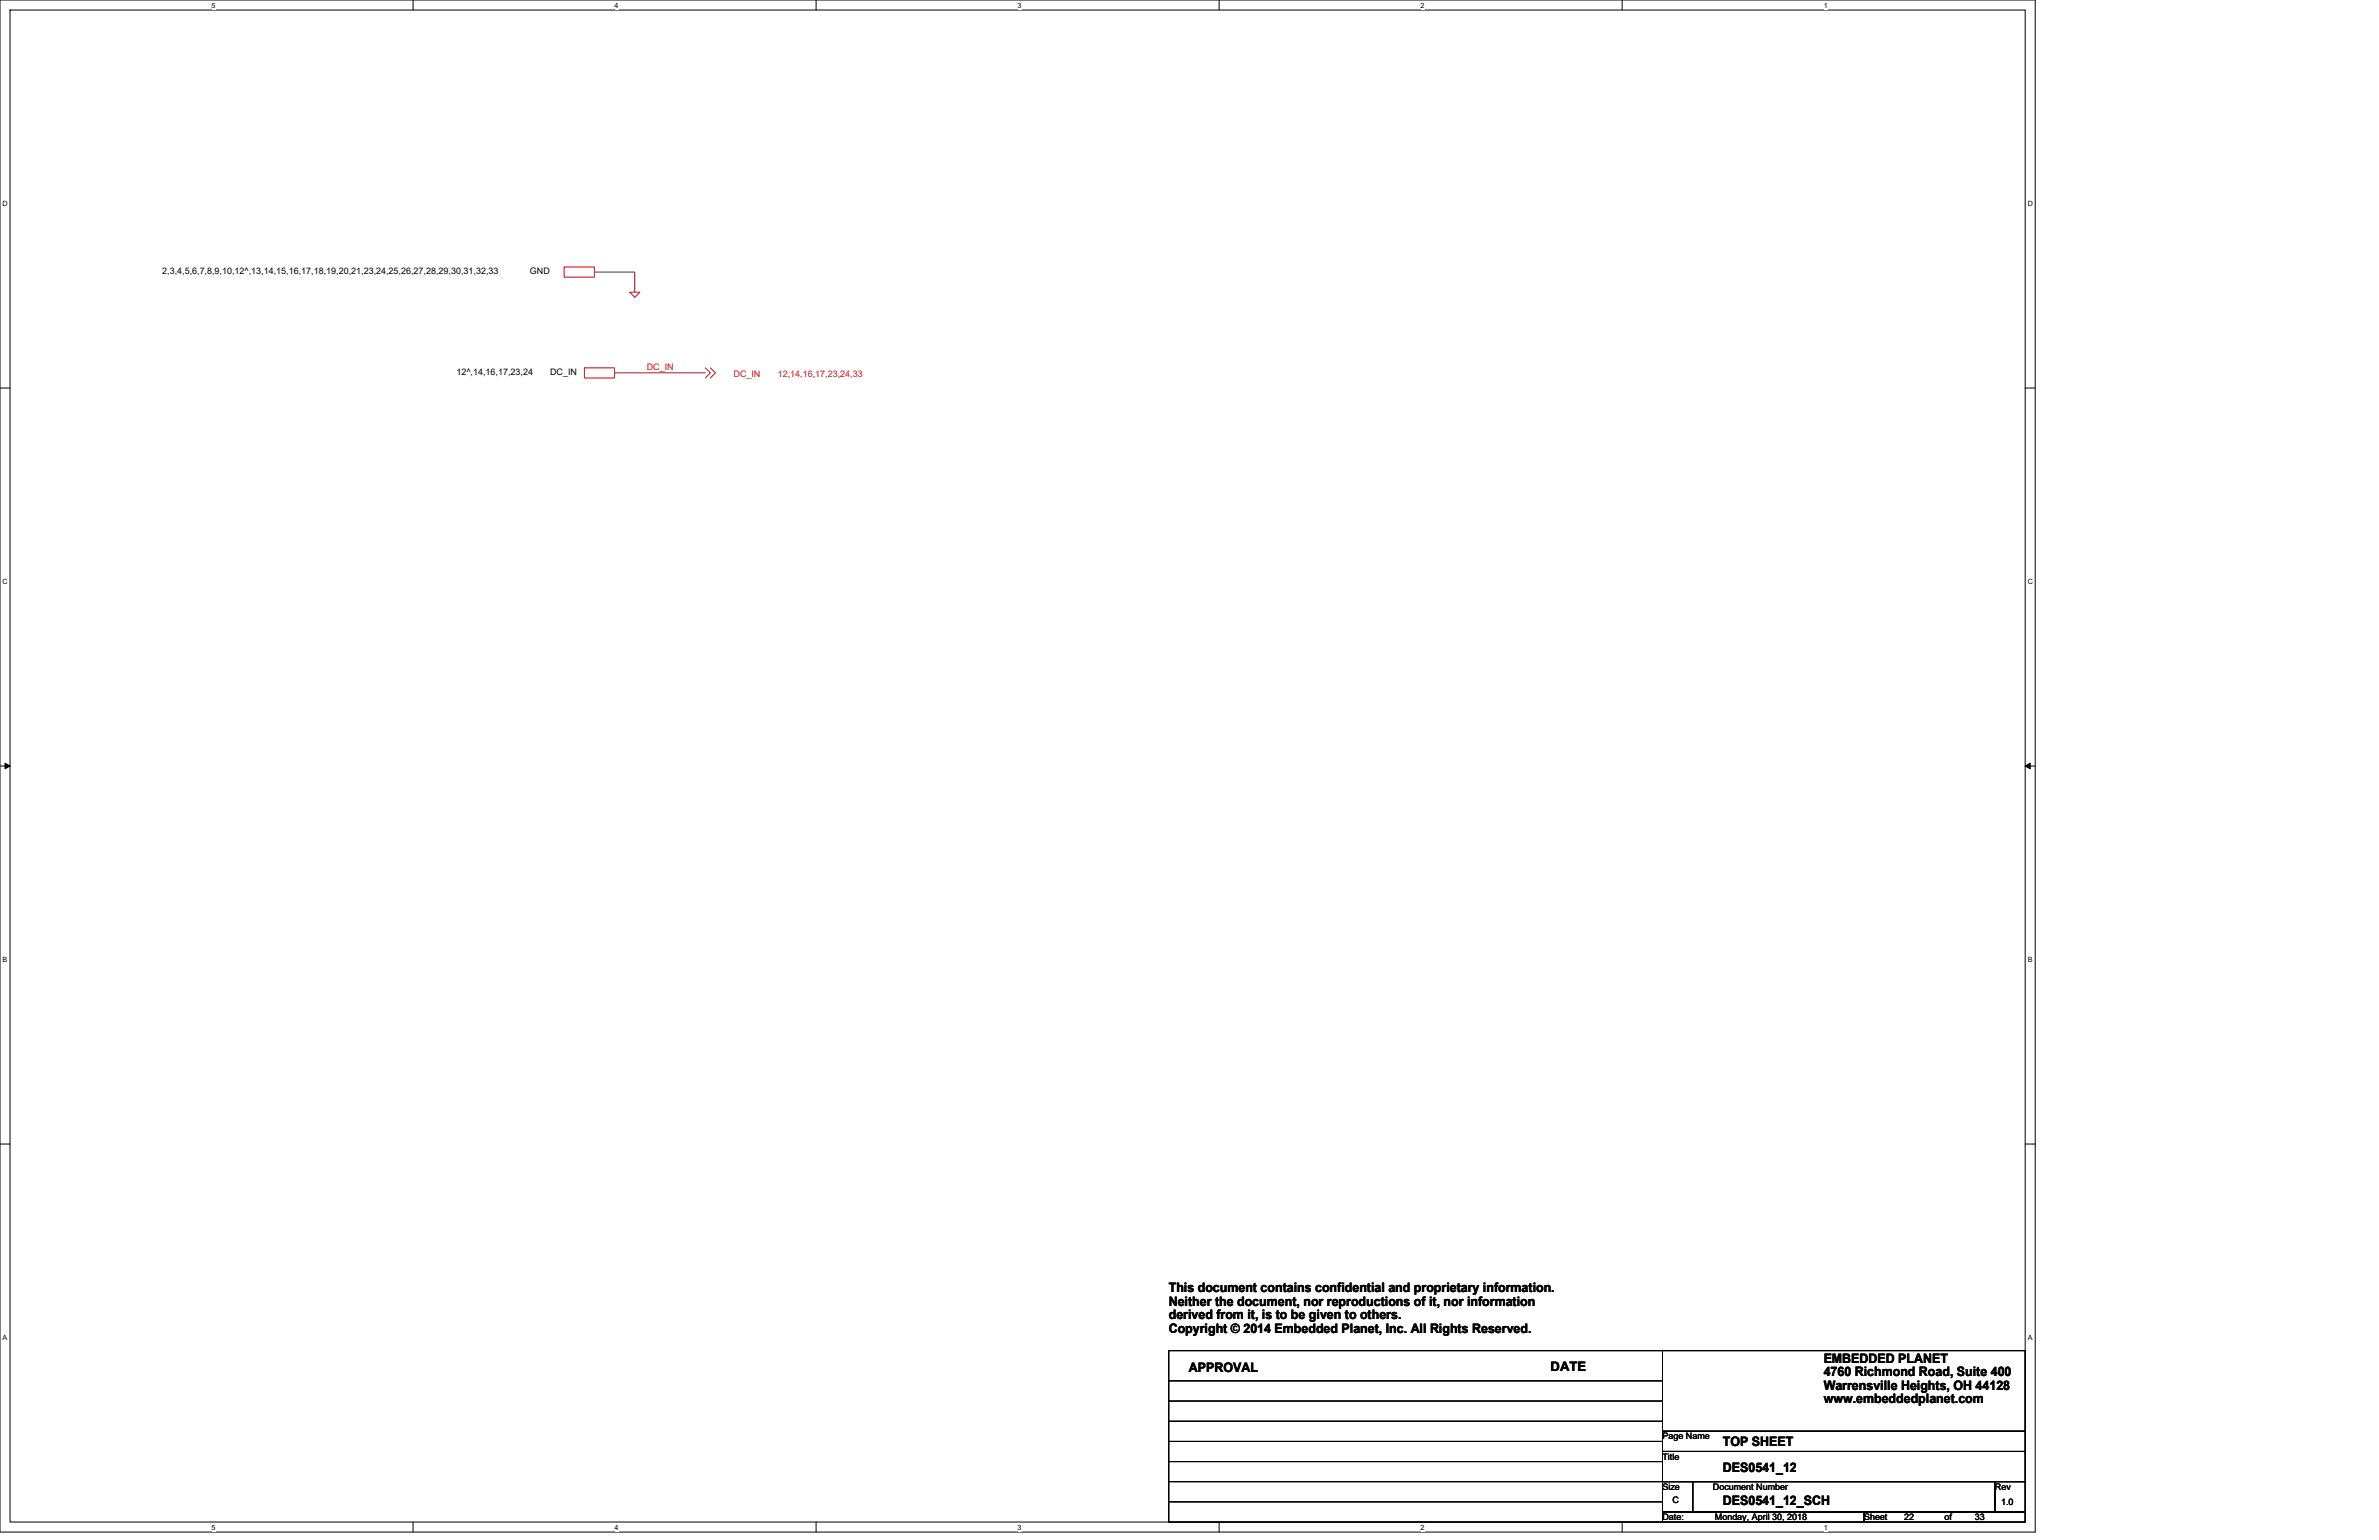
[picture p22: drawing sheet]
<svg xmlns="http://www.w3.org/2000/svg" width="432mm" height="279mm" viewBox="0 0 432 279" stroke-linecap="round" stroke-linejoin="round" font-family="sans-serif">
<defs><g id="words">
<g font-size="2.4">
<text x="212.1" y="234.4">This document contains confidential and proprietary information.</text>
<text x="212.1" y="236.9">Neither the document, nor reproductions of it, nor information</text>
<text x="212.1" y="239.4">derived from it, is to be given to others.</text>
<text x="212.1" y="241.8">Copyright © 2014 Embedded Planet, Inc. All Rights Reserved.</text>
<text x="215.8" y="248.9">APPROVAL</text>
<text x="281.5" y="248.7">DATE</text>
<text x="331" y="247.2">EMBEDDED PLANET</text>
<text x="331" y="249.7">4760 Richmond Road, Suite 400</text>
<text x="331" y="252.2">Warrensville Heights, OH 44128</text>
<text x="331" y="254.6">www.embeddedplanet.com</text>
<text x="312.7" y="262.4">TOP SHEET</text>
<text x="312.7" y="267">DES0541_12</text>
<text x="312.7" y="273">DES0541_12_SCH</text>
</g>
<g font-size="1.6">
<text x="29.4" y="49.8">2,3,4,5,6,7,8,9,10,12^,13,14,15,16,17,18,19,20,21,23,24,25,26,27,28,29,30,31,32,33</text>
<text x="96.2" y="49.8">GND</text>
<text x="82.8" y="68.1">12^,14,16,17,23,24</text>
<text x="99.8" y="68.1">DC_IN</text>
<text x="301.8" y="261.2">Page Name</text>
<text x="301.8" y="264.8">Title</text>
<text x="301.8" y="270.3">Size</text>
<text x="301.8" y="275.8">Date:</text>
<text x="303.6" y="272.7">C</text>
<text x="310.9" y="270.3">Document Number</text>
<text x="311.3" y="275.8">Monday, April 30, 2018</text>
<text x="338.3" y="275.8">Sheet</text>
<text x="345.6" y="275.8">22</text>
<text x="353" y="275.8">of</text>
<text x="358.4" y="275.8">33</text>
<text x="362.1" y="270.3">Rev</text>
<text x="363.2" y="273">1.0</text>
</g>
<g font-size="1.6" fill="#f00">
<text x="117.4" y="67.2">DC_IN</text>
<text x="133.1" y="68.4">DC_IN</text>
<text x="141.2" y="68.4">12,14,16,17,23,24,33</text>
</g>
<g font-size="1.3">
<text x="38.4" y="1.4">5</text>
<text x="111.5" y="1.4">4</text>
<text x="184.7" y="1.4">3</text>
<text x="257.9" y="1.4">2</text>
<text x="331" y="1.4">1</text>
<text x=".5" y="37.3">D</text>
<text x="368" y="37.3">D</text>
<text x=".5" y="105.9">C</text>
<text x="368" y="105.9">C</text>
<text x=".5" y="174.5">B</text>
<text x="368" y="174.5">B</text>
<text x=".5" y="243">A</text>
<text x="368" y="243">A</text>
<text x="38.4" y="277.5">5</text>
<text x="111.5" y="277.5">4</text>
<text x="184.7" y="277.5">3</text>
<text x="257.9" y="277.5">2</text>
<text x="331" y="277.5">1</text>
</g>
</g></defs>
<path d="M0 0h369.4v278h-369.4zM1.8 1.8h365.8v274.3h-365.8z" fill="none" stroke="#000" stroke-width=".18"/>
<g fill="#fff">
<path d="M38.4 .2h.7v1.5h-.7z"/>
<path d="M38.4 276.3h.7v1.5h-.7z"/>
</g>
<path d="M75 0v1.8M75 276.1v1.9" fill="none" stroke="#000" stroke-width=".18"/>
<g fill="#fff">
<path d="M111.5 .2h.8v1.5h-.8z"/>
<path d="M111.5 276.3h.8v1.5h-.8z"/>
</g>
<path d="M148.1 0v1.8M148.1 276.1v1.9" fill="none" stroke="#000" stroke-width=".18"/>
<g fill="#fff">
<path d="M184.7 .2h.7v1.5h-.7z"/>
<path d="M184.7 276.3h.7v1.5h-.7z"/>
</g>
<path d="M221.3 0v1.8M221.3 276.1v1.9" fill="none" stroke="#000" stroke-width=".18"/>
<g fill="#fff">
<path d="M257.9 .2h.7v1.5h-.7z"/>
<path d="M257.9 276.3h.7v1.5h-.7z"/>
</g>
<path d="M294.4 0v1.8M294.4 276.1v1.9" fill="none" stroke="#000" stroke-width=".18"/>
<g fill="#fff">
<path d="M331 .2h.7v1.5h-.7z"/>
<path d="M331 276.3h.7v1.5h-.7z"/>
<path d="M.5 36.1h.9v1.5h-.9z"/>
<path d="M368 36.1h1v1.5h-1z"/>
<path d="M.5 104.7h.9v1.5h-.9z"/>
<path d="M368 104.7h1v1.5h-1z"/>
</g>
<path d="M0 70.4h1.8M367.6 70.4h1.8" fill="none" stroke="#000" stroke-width=".18"/>
<g fill="#fff">
<path d="M.5 173.3h.8v1.4h-.8z"/>
<path d="M368 173.3h.9v1.4h-.9z"/>
</g>
<path d="M0 139h1.8M367.6 139h1.8" fill="none" stroke="#000" stroke-width=".18"/>
<path d="M.9 138.5l.9 .5-.9 .5zM367.6 139l.9-.5v1z" fill="#000" stroke="#000" stroke-width=".18"/>
<g fill="#fff">
<path d="M.5 241.9h.8v1.4h-.8z"/>
<path d="M368 241.9h.9v1.4h-.9z"/>
</g>
<g fill="none" stroke="#000" stroke-width=".18">
<path d="M0 207.6h1.8M367.6 207.6h1.8M212.1 250.5h89.7M212.1 257.9h89.7M212.1 254.2h89.7M301.8 259.7h65.8v3.6h-65.8zM301.8 245h65.8v14.7h-65.8zM301.8 245h-89.7v31.1h89.7M212.1 272.5h89.7M212.1 268.8h89.7M212.1 265.2h89.7M212.1 261.5h89.7"/>
<path d="M301.8 263.3h65.8v5.5h-65.8zM301.8 274.3h36.5v1.8h-36.5zM301.8 268.8h5.4v5.5h-5.4zM307.2 268.8h54.9v5.5h-54.9zM338.3 274.3h29.3v1.8h-29.3zM362.1 268.8h5.5v5.5h-5.5z"/>
</g>
<path d="M102.4 48.5h5.5v1.8h-5.5zM114.3 53h1.8l-.9 .9zM106.1 66.7h5.4v1.9h-5.4zM128 66.7l.9 .9-.9 1M128.9 66.7l.9 .9-.9 1" fill="none" stroke="#f00" stroke-width=".18"/>
<path d="M107.9 49.4h7.3v3.6M111.5 67.6h16.5" fill="none" stroke="#800040" stroke-width=".18"/>
<use href="#words"/>
</svg>
